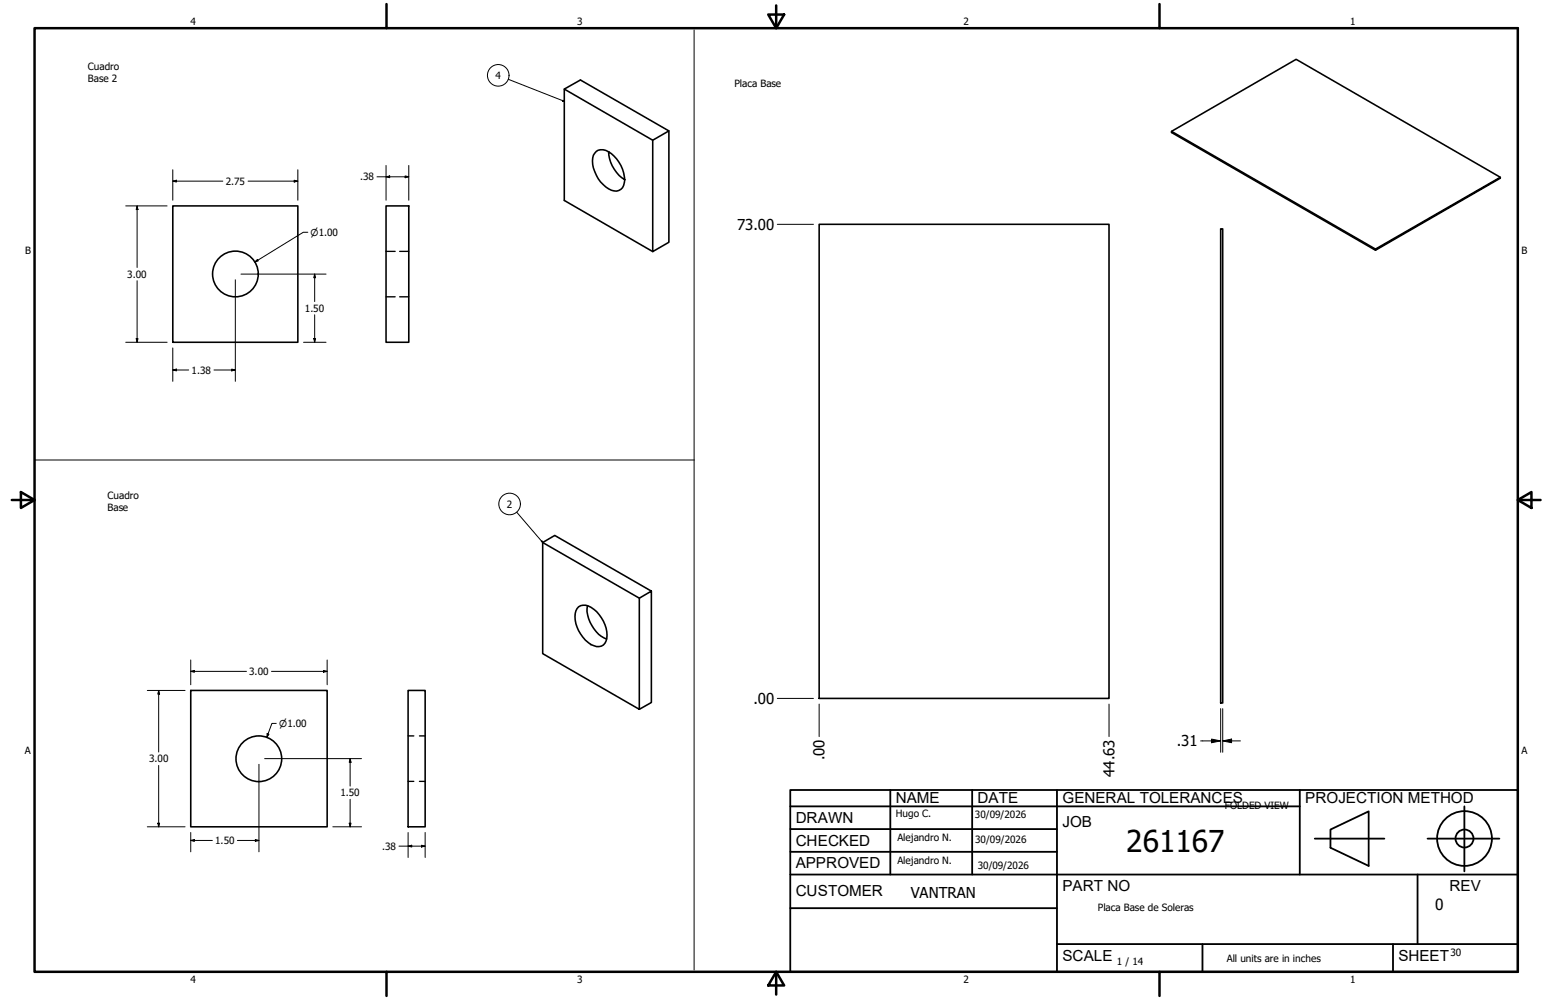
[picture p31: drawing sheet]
<svg xmlns="http://www.w3.org/2000/svg" width="432mm" height="279mm" viewBox="0 0 432 279" stroke-linecap="round" stroke-linejoin="round" font-family="sans-serif">
<defs><g id="words">
<text font-size="8.4" x="314.6" y="238.1">261167</text>
<g font-size="4.3">
<text x="250.2" y="224.2">NAME</text>
<text x="273" y="224.2">DATE</text>
<text x="296.7" y="224.3">GENERAL TOLERANCES</text>
<text x="364.6" y="224.3">PROJECTION METHOD</text>
<text x="222.2" y="229.9">DRAWN</text>
<text x="296.7" y="230.9">JOB</text>
<text x="222.2" y="236.3">CHECKED</text>
<text x="222.2" y="242.6">APPROVED</text>
<text x="222.2" y="250.3">CUSTOMER</text>
<text x="296.7" y="249">PART NO</text>
<text x="404.8" y="248.9">REV</text>
<text x="400.9" y="254.1">0</text>
<text x="296.7" y="268.4">SCALE</text>
<text x="390.6" y="268.4">SHEET</text>
</g>
<g font-size="4.2">
<text x="205.9" y="64.2">73.00</text>
<text x="210.4" y="196.7">.00</text>
<text x="328.7" y="208.5">.31</text>
<text x="230.3" y="212.5" transform="rotate(-90 230.3 212.5)">.00</text>
<text x="311.3" y="217" transform="rotate(-90 311.3 217)">44.63</text>
<text x="254.4" y="250.8">VANTRAN</text>
</g>
<g font-size="2.8">
<text x="53.2" y="6.9">4</text>
<text x="161.2" y="6.9">3</text>
<text x="269.1" y="6.9">2</text>
<text x="377.1" y="6.9">1</text>
<text x="24.6" y="19.7">Cuadro</text>
<text x="24.6" y="23">Base 2</text>
<text x="138.4" y="22.1">4</text>
<text x="205.1" y="24.3">Placa Base</text>
<text x="63.1" y="51.6">2.75</text>
<text x="100.6" y="50.4">.38</text>
<text x="7" y="70.9">B</text>
<text x="424.9" y="70.9">B</text>
<text x="35.6" y="77.6">3.00</text>
<text x="85.2" y="87.1">1.50</text>
<text x="53.5" y="104.4">1.38</text>
<text x="30" y="139.5">Cuadro</text>
<text x="30" y="142.8">Base</text>
<text x="141.5" y="141.9">2</text>
<text x="69.6" y="188.6">3.00</text>
<text x="6.9" y="210.6">A</text>
<text x="41.7" y="213">3.00</text>
<text x="424.9" y="210.6">A</text>
<text x="95.1" y="222.5">1.50</text>
<text x="342.1" y="225.9">FOLDED VIEW</text>
<text x="250.2" y="228.3">Hugo C.</text>
<text x="272.3" y="228.4">30/09/2026</text>
<text x="60.1" y="235.8">1.50</text>
<text x="106.7" y="237.4">.38</text>
<text x="250.6" y="234.9">Alejandro N.</text>
<text x="272.4" y="235.6">30/09/2026</text>
<text x="250.6" y="241.5">Alejandro N.</text>
<text x="273.1" y="242.8">30/09/2026</text>
<text x="306.6" y="254.5">Placa Base de Soleras</text>
<text x="312" y="269.7">1 / 14</text>
<text x="342.6" y="268.7">All units are in inches</text>
<text x="405.1" y="267.1">30</text>
<text x="53.2" y="274.6">4</text>
<text x="161.2" y="274.6">3</text>
<text x="269.1" y="274.6">2</text>
<text x="377.1" y="274.6">1</text>
</g>
<g font-size="2.6">
<text x="86.7" y="65.8">⌀1.00</text>
<text x="78" y="203.1">⌀1.00</text>
</g>
</g></defs>
<!-- layer: Visible (ANSI) -->
<g fill="none" stroke="#000" stroke-width=".44">
<path d="M157.6 24.9l24.7 14.3 4.5-2.6-24.7-14.2-4.5 2.5v31.1l24.7 14.3M186.8 36.6v31.1l-4.5 2.6v-31.1M327.2 36.7l34.8-20.1 57 32.9M48.3 57.5h34.9v38.1h-34.9zM107.8 57.5h6.4v38.1h-6.4zM170 42.4a9.7 9.7 0 0 0 4.5 7.8 9.8 9.8 0 0 0-5.3-8.2 2.69 2.69 0 0 0-3.7 3 9.1 9.1 0 0 0 6 8.3 2.41 2.41 0 0 0 2.9-2.2l.1-.9M228.8 62.7h81v132.4h-81zM340.9 63.9h.6v132.5h-.6zM384.2 69.6l34.8-20.1v.3l-34.8 20.1zM384.2 69.6l-57-32.9v.3l57 32.9M151.6 151.6l27 15.5M161.6 169.5a3.4 3.4 0 0 1 4.3 .7 9 9 0 0 1 3.4 8.9 2.36 2.36 0 0 1-3.4 1.3 9 9 0 0 1-5.1-9.7z"/>
<path d="M164.1 169.2a9.4 9.4 0 0 0 5.3 9.4M181.9 165.2l-27-15.6-3.3 2v31l27 15.6v-31.1l3.3-1.9v31.1l-3.3 1.9M53.3 192.9h38.1v38.1h-38.1zM114 192.9h4.7v38.1h-4.7z"/>
<circle cx="65.8" cy="76.5" r="6.4"/>
<circle cx="72.3" cy="212" r="6.4"/>
</g>
<!-- layer: Hidden (ANSI)-1 -->
<path d="M107.8 70.2h2.6M111.6 70.2h2.6M107.8 82.9h2.6M111.6 82.9h2.6M114 218.3h1.6M114 205.6h1.6M117.2 218.3h1.5M117.2 205.6h1.5" fill="none" stroke="#000" stroke-width=".38"/>
<!-- layer: Borde (ANSI) -->
<g fill="none" stroke="#000" stroke-width=".7">
<path d="M9.7 7.9h414.2v263.6h-414.2zM107.9 1.1v6.8M214.6 4.1h4.4l-2.2 3.8zM216.8 1.5v6.4M323.8 1.1v6.8M3.3 139.7h6.4M5.8 137.5l3.9 2.2-3.9 2.2zM423.9 139.7l3.8-2.2v4.4zM423.9 139.7h6.4M107.9 271.5v6.8M216.8 271.5l2.2 3.8h-4.4zM216.8 271.5v6.4"/>
<path d="M323.8 271.5v6.8"/>
</g>
<!-- layer: Title (ANSI)-1 -->
<g fill="none" stroke="#000" stroke-width=".51">
<path d="M220.7 220.7h203.2v50.8h-203.2zM220.7 225.3h142.3M220.7 231.6h74.5M220.7 238h74.5M248.7 220.7v23.6M271.5 220.7v23.6M295.2 220.7v50.8M363 220.7v23.6M367.2 234.3h19.5M371.6 231.8l10.7-5.1v15.2l-10.7-5zM398.7 234.3h20.1M409 225.3v18.2"/>
<path d="M220.7 244.3h203.2M220.7 253.7h74.5M395.9 244.3v19.5M295.2 263.8h128.7M335.9 263.8v7.7M389.1 263.8v7.7"/>
<circle cx="409" cy="234.3" r="7.7"/>
<circle cx="409" cy="234.3" r="2.51"/>
</g>
<path d="M193.9 8.4v262.6M9.6 128.5h184.3" fill="none" stroke="#000" stroke-width=".28"/>
<!-- layer: Cota (ANSI) -->
<g fill="none" stroke="#000" stroke-width=".28">
<path d="M35.1 57.5h11.6M38.3 57.5l.2 1h-.5zM38.3 57.5v17.2M48.3 50.6l1-.2v.5zM48.3 50.6h13.9M48.3 47.4v8.5M69.3 50.6h13.9M82.2 50.4l1 .2-1 .3zM83.2 47.4v8.5M105.3 49.4h8.9M107.8 49.4l1-.3v.6zM107.8 46.2v9.7"/>
<path d="M113.2 49.1l1 .3-1 .3zM114.2 46.2v9.7M38.3 78.4v17.2M65.7 78.2v28.4M67.3 76.6h23.8M71.1 73.2l.8-.7 .2 .4zM86 64.9h-1.3l-13.6 8.3M87.9 76.6l.2 1h-.5zM87.9 76.6v7.7M217.1 62.7h10.1M35.1 95.6h11.6M38 94.6h.5l-.2 1z"/>
<path d="M48.3 97.2v9.4M84.8 95.6h6.3M87.6 94.6h.5l-.2 1zM87.9 87.9v7.7M48.3 103.4l1-.3v.5zM48.3 103.4h4.4M59.8 103.4h5.9M64.7 103.1l1 .3-1 .2zM41.1 192.9h10.6M44.3 192.9l.3 1h-.5zM44.3 192.9v17.2M53.3 187.6l1-.3v.5z"/>
<path d="M53.3 187.6h15.5M53.3 184.4v6.9M75.8 187.6h15.6M90.4 187.3l1 .3-1 .2zM91.4 184.4v6.9M217.1 195.1h10.1M228.8 196.7v9.1M309.8 196.7v9.1M340.9 198v12.2M341.5 198v12.2M44.3 213.9v17.1M72.3 213.6v24.4"/>
<path d="M73.9 212h27.1M74.6 205l.5 .2-.6 .8zM77.2 202.1h-1.3l-1.4 3.9M97.8 212l.2 1h-.5zM97.8 212v7.6M335.3 207h5.6M338.4 206.5l2.5 .5-2.5 .5zM341.5 207l2.5-.5v1zM341.5 207h5M41.1 231h10.6M44.1 230h.5l-.3 1zM53.3 234.8l1-.2v.5z"/>
<path d="M53.3 232.6v5.4M53.3 234.8h6M66.3 234.8h6M71.3 234.6l1 .2-1 .3zM93 231h8M97.5 230h.5l-.2 1zM97.8 223.3v7.7M111.4 236.4h7.3M114 236.4l1-.2v.5zM114 232.6v7M117.7 236.2l1 .2-1 .3zM118.7 232.6v7"/>
</g>
<g fill="#000">
<path d="M38.3 57.5l.2 1h-.5zM48.3 50.6l1-.2v.5zM82.2 50.4l1 .2-1 .3zM107.8 49.4l1-.3v.6zM113.2 49.1l1 .3-1 .3zM71.1 73.2l.8-.7 .2 .4zM87.9 76.6l.2 1h-.5zM38 94.6h.5l-.2 1zM87.6 94.6h.5l-.2 1zM48.3 103.4l1-.3v.5zM64.7 103.1l1 .3-1 .2zM44.3 192.9l.3 1h-.5z"/>
<path d="M53.3 187.6l1-.3v.5zM90.4 187.3l1 .3-1 .2zM74.6 205l.5 .2-.6 .8zM97.8 212l.2 1h-.5zM338.4 206.5l2.5 .5-2.5 .5zM341.5 207l2.5-.5v1zM44.1 230h.5l-.3 1zM53.3 234.8l1-.2v.5zM71.3 234.6l1 .2-1 .3zM97.5 230h.5l-.2 1zM114 236.4l1-.2v.5zM117.7 236.2l1 .2-1 .3z"/>
</g>
<g fill="none" stroke="#000" stroke-width=".28">
<path d="M142 22.2l15.6 6.1M157.2 28l.4 .3h-.5zM144.3 143.1l7.3 8.5M151.4 151.1l.2 .5-.4-.3z"/>
<circle cx="139.2" cy="21" r="3"/>
<circle cx="142.3" cy="140.8" r="3"/>
</g>
<path d="M157.2 28l.4 .3h-.5zM151.4 151.1l.2 .5-.4-.3z" fill="#000"/>
<use href="#words"/>
</svg>
